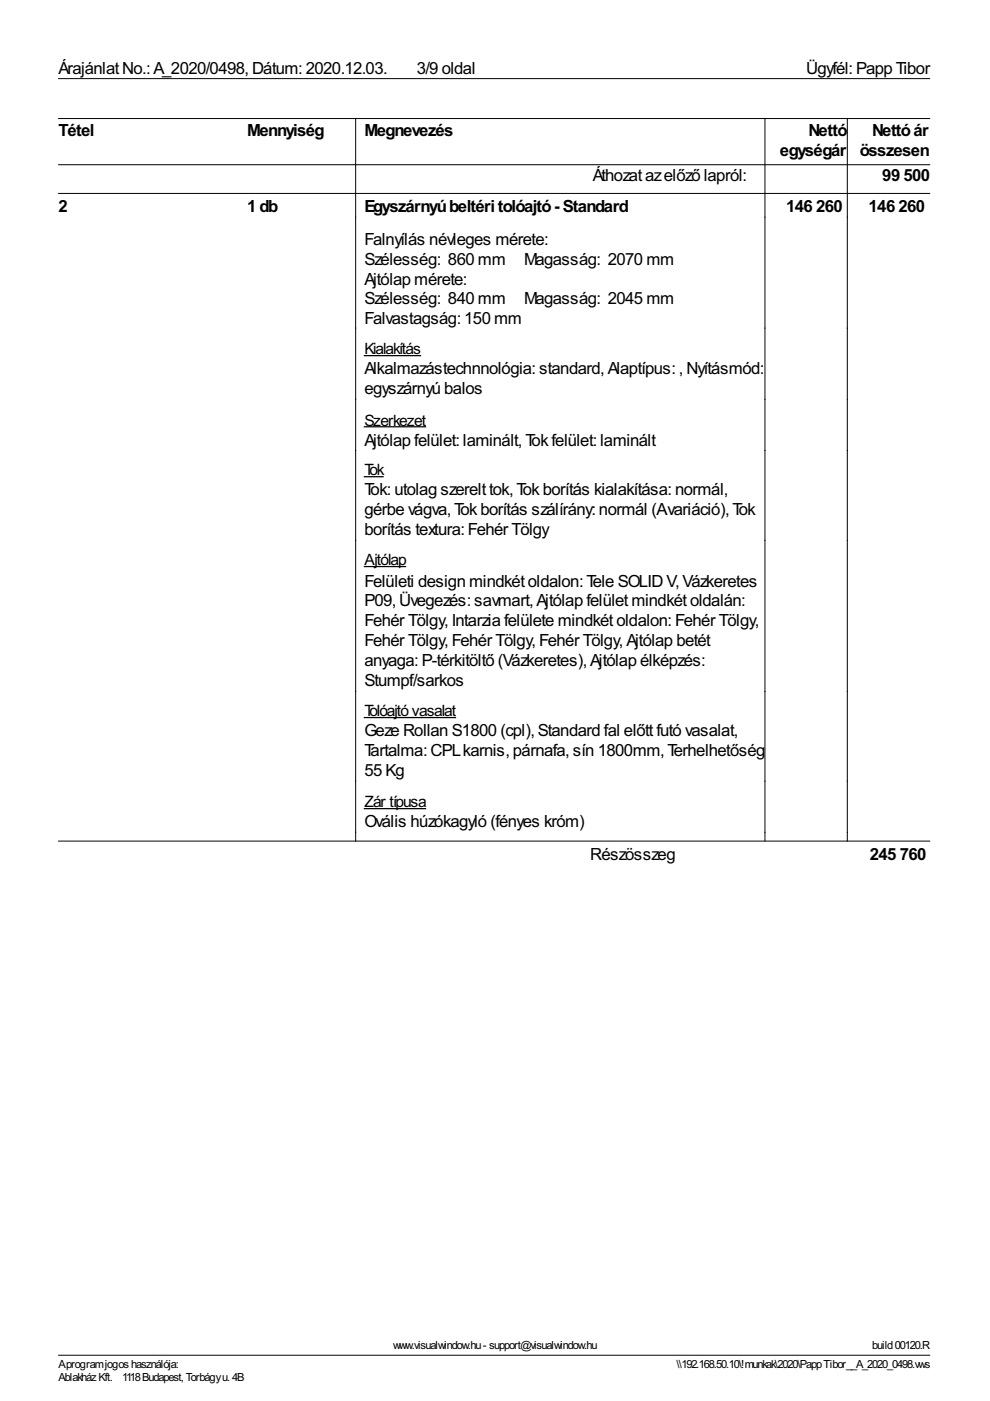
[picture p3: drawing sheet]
<svg xmlns="http://www.w3.org/2000/svg" width="210mm" height="297mm" viewBox="0 0 210 297" stroke-linecap="round" stroke-linejoin="round" font-family="sans-serif">
<defs><g id="words">
<g font-size="4">
<text x="12.4" y="15.6">ÁrajánlatNo.:A_2020/0498,Dátum:2020.12.03.</text>
<text x="88.4" y="15.6">3/9 oldal</text>
<text x="170.9" y="15.6">Ügyfél:Papp Tibor</text>
<text x="12.4" y="28.8">Tétel</text>
<text x="52.4" y="28.8">Mennyiség</text>
<text x="77.3" y="28.8">Megnevezés</text>
<text x="171.4" y="28.8">Nettó</text>
<text x="184.9" y="28.8">Nettóár</text>
<text x="165.4" y="33.1">egységár</text>
<text x="182.3" y="33.1">összesen</text>
<text x="125.7" y="38.4">Áthozatazelőző lapról:</text>
<text x="187.1" y="38.4">99</text>
<text x="191.6" y="38.4">500</text>
<text x="12.4" y="45">2</text>
<text x="52.4" y="45">1 db</text>
<text x="77.3" y="45">Egyszárnyúbeltéritolóajtó- Standard</text>
<text x="166.7" y="45">146</text>
<text x="173" y="45">260</text>
<text x="184.1" y="45">146</text>
<text x="190.5" y="45">260</text>
<text x="77.3" y="51.9">Falnyílás névleges mérete:</text>
<text x="77.3" y="56.1">Szélesség: 860 mm</text>
<text x="111.1" y="56.1">Magasság: 2070 mm</text>
<text x="77.3" y="60.3">Ajtólap mérete:</text>
<text x="77.3" y="64.6">Szélesség: 840 mm</text>
<text x="111.1" y="64.6">Magasság: 2045 mm</text>
<text x="77.3" y="68.8">Falvastagság:150 mm</text>
<text x="77.3" y="79.4">Alkalmazástechnnológia:standard,Alaptípus:,Nyításmód:</text>
<text x="77.3" y="83.6">egyszárnyú balos</text>
<text x="77.3" y="94.5">Ajtólap felület:laminált,Tokfelület:laminált</text>
<text x="77.3" y="105">Tok:utolag szerelttok,Tokborítás kialakítása:normál,</text>
<text x="77.3" y="109.3">gérbe vágva,Tokborítás szálírány:normál (Avariáció),Tok</text>
<text x="77.3" y="113.5">borítás textura:FehérTölgy</text>
<text x="77.3" y="124.4">Felületi design mindkétoldalon:Tele SOLIDV,Vázkeretes</text>
<text x="77.3" y="128.6">P09,Üvegezés:savmart,Ajtólap felületmindkétoldalán:</text>
<text x="77.3" y="132.8">FehérTölgy,Intarzia felülete mindkétoldalon:FehérTölgy,</text>
<text x="77.3" y="137.1">FehérTölgy,FehérTölgy,FehérTölgy,Ajtólap betét</text>
<text x="77.3" y="141.3">anyaga:P-térkitöltő (Vázkeretes),Ajtólap élképzés:</text>
<text x="77.3" y="145.5">Stumpf/sarkos</text>
<text x="77.3" y="156.1">Geze Rollan S1800 (cpl),Standard fal előttfutó vasalat,</text>
<text x="77.3" y="160.3">Tartalma:CPLkarnis,párnafa,sín 1800mm,Terhelhetőség</text>
<text x="77.3" y="164.6">55 Kg</text>
<text x="77.3" y="175.4">Ovális húzókagyló (fényes króm)</text>
<text x="125.1" y="182.3">Részösszeg</text>
<text x="184.4" y="182.3">245</text>
<text x="190.8" y="182.3">760</text>
</g>
<g font-size="3.7">
<text x="77.3" y="75.1">Kialakítás</text>
<text x="77.3" y="90.2">Szerkezet</text>
<text x="77.3" y="100.8">Tok</text>
<text x="77.3" y="119.9">Ajtólap</text>
<text x="77.3" y="151.9">Tolóajtóvasalat</text>
<text x="77.3" y="171.2">Zár típusa</text>
</g>
<g font-size="2.6">
<text x="83.3" y="286">www.visualwindow.hu- support@visualwindow.hu</text>
<text x="184.9" y="286">build00120.R</text>
<text x="12.4" y="290">Aprogramjogoshasználója:</text>
<text x="12.4" y="292.9">AblakházKft.</text>
<text x="25.9" y="292.9">1118Budapest,Torbágyu.4B</text>
<text x="143.4" y="290">\\192.168.50.10\!munkak\2020\PappTibor__A_2020_0498.vws</text>
</g>
</g></defs>
<path d="M12.4 16.7h184.7M12.4 25.1h184.7M12.4 34.9h184.7M75.4 25.1v153.2M162.2 25.1v153.2M179.7 25.1v153.2M12.4 41h184.7M12.4 178.3h184.7M12.4 287.3h184.7" fill="none" stroke="#000" stroke-width=".21"/>
<path d="M77.3 75.4h11.9M77.3 90.5h12.9M77.3 101.1h3.9M77.3 120.1h8.7M77.3 152.1h19.3M77.3 171.4h12.9" fill="none" stroke="#000" stroke-width=".26"/>
<use href="#words"/>
</svg>
